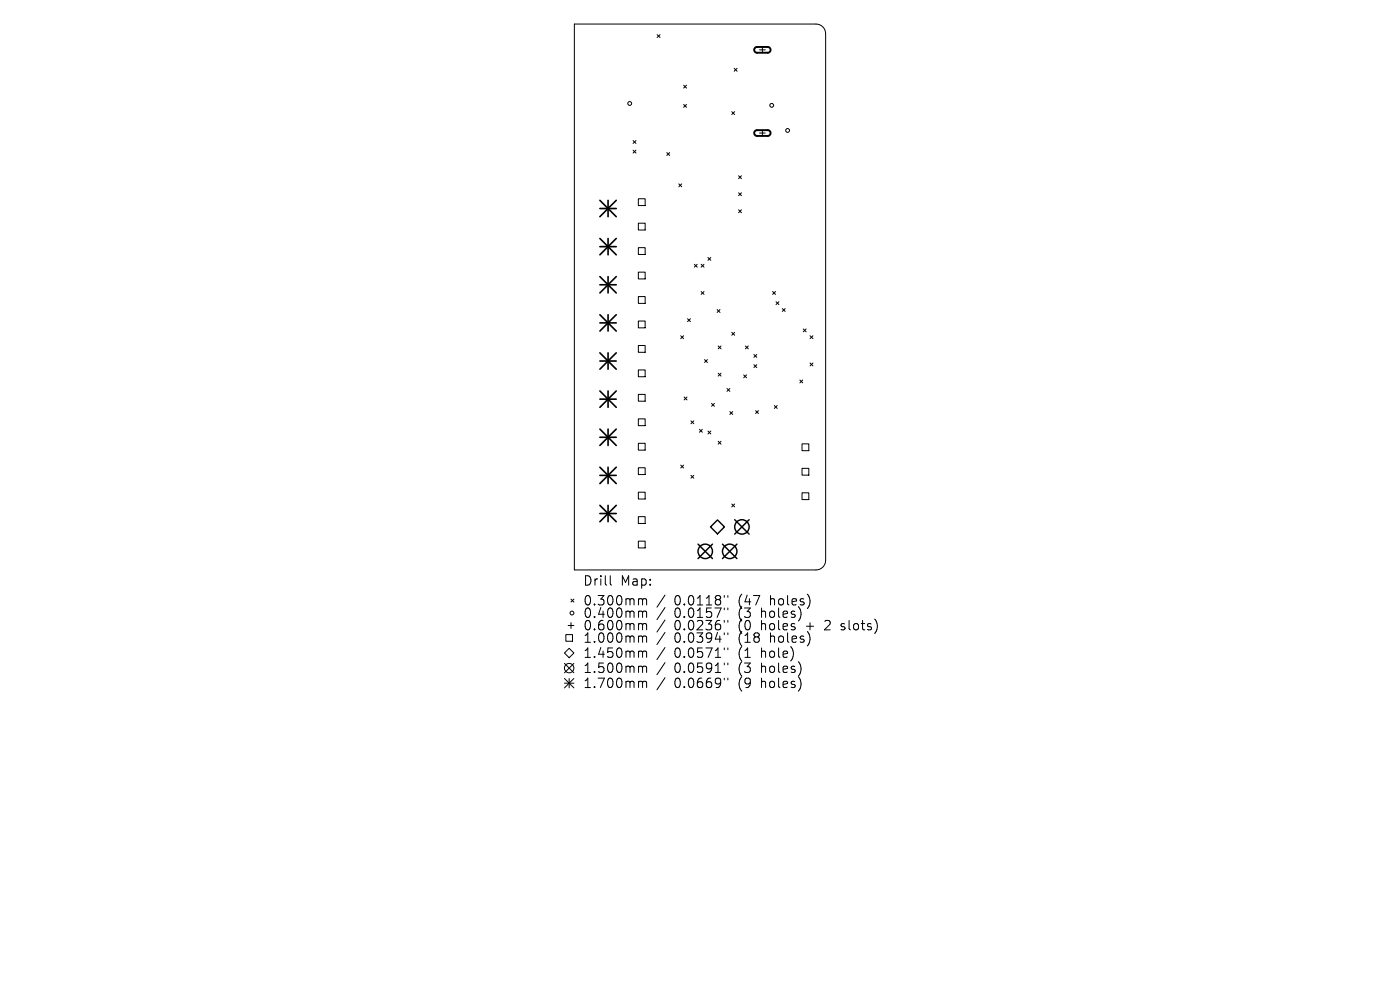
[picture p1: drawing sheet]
<svg xmlns="http://www.w3.org/2000/svg" width="297mm" height="210mm" viewBox="0 0 297 210" stroke-linecap="round" stroke-linejoin="round" font-family="sans-serif">
<defs><g id="words">
<g font-size="2.8">
<text x="123.7" y="124.5">Drill</text>
<text x="131.7" y="124.5">Map:</text>
<text x="123.7" y="128.7">0.300mm</text>
<text x="123.7" y="131.3">0.400mm</text>
<text x="143" y="128.7">0.0118&quot;</text>
<text x="143" y="131.3">0.0157&quot;</text>
<text x="156.6" y="128.7">(47</text>
<text x="156.6" y="131.3">(3</text>
<text x="161.5" y="131.3">holes)</text>
<text x="163.4" y="128.7">holes)</text>
<text x="123.7" y="133.9">0.600mm</text>
<text x="123.7" y="136.6">1.000mm</text>
<text x="143" y="133.9">0.0236&quot;</text>
<text x="143" y="136.6">0.0394&quot;</text>
<text x="156.6" y="133.9">(0</text>
<text x="156.6" y="136.6">(18</text>
<text x="161.5" y="133.9">holes</text>
<text x="163.4" y="136.6">holes)</text>
<text x="171.1" y="133.9">+</text>
<text x="175.2" y="133.9">2</text>
<text x="178.7" y="133.9">slots)</text>
<text x="123.7" y="139.8">1.450mm</text>
<text x="123.7" y="143">1.500mm</text>
<text x="143" y="139.8">0.0571&quot;</text>
<text x="143" y="143">0.0591&quot;</text>
<text x="156.6" y="139.8">(1</text>
<text x="156.6" y="143">(3</text>
<text x="161.5" y="139.8">hole)</text>
<text x="161.5" y="143">holes)</text>
<text x="123.7" y="146.2">1.700mm</text>
<text x="143" y="146.2">0.0669&quot;</text>
<text x="156.6" y="146.2">(9</text>
<text x="161.5" y="146.2">holes)</text>
</g>
</g></defs>
<g fill="none" stroke="#000" stroke-width=".21">
<path d="M121.8 5.1h51.3a2.04 2.04 0 0 1 2.1 2v111.8a2.04 2.04 0 0 1-2.1 2h-51.3zM139.4 7.3l.6 .7M140 7.3l-.6 .7M145 18.1l.6 .6M145.6 18.1l-.6 .6M155.8 14.5l.6 .6M156.4 14.5l-.6 .6M161.1 10.6h1.2M161.7 10v1.2M134.3 29.8l.6 .6M134.3 31.9l.6 .6M134.9 29.8l-.6 .6"/>
<path d="M134.9 31.9l-.6 .6M141.5 32.4l.6 .6M142.1 32.4l-.6 .6M144 39l.6 .6M144.6 39l-.6 .6M145 22.2l.6 .6M145.6 22.2l-.6 .6M155.2 23.7l.7 .6M155.9 23.7l-.7 .6M156.7 37.3l.6 .6M157.3 37.3l-.6 .6M161.1 28.2h1.2"/>
<path d="M161.7 27.6v1.2M135.4 42.2h1.5v1.4h-1.5zM135.4 47.4h1.5v1.4h-1.5zM135.4 52.5h1.5v1.5h-1.5zM135.4 57.7h1.5v1.5h-1.5zM147.3 56.1l.6 .6M147.9 56.1l-.6 .6M148.7 56.1l.7 .6M149.4 56.1l-.7 .6M150.2 54.6l.6 .6M150.8 54.6l-.6 .6M156.7 40.9l.6 .6"/>
<path d="M156.7 44.5l.6 .6M157.3 40.9l-.6 .6M157.3 44.5l-.6 .6M135.4 62.9h1.5v1.5h-1.5zM135.4 68.1h1.5v1.4h-1.5zM135.4 73.3h1.5v1.4h-1.5zM135.4 78.5h1.5v1.4h-1.5zM144.4 71.2l.6 .6M145 71.2l-.6 .6M145.9 67.6l.6 .6M146.5 67.6l-.6 .6M148.7 61.8l.7 .6"/>
<path d="M149.4 61.8l-.7 .6M149.5 76.3l.6 .6M150.1 76.3l-.6 .6M152.1 65.7l.6 .6M152.4 73.4l.6 .6M152.4 79.2l.6 .6M152.7 65.7l-.6 .6M153 73.4l-.6 .6M153 79.2l-.6 .6M155.2 70.5l.7 .6M155.9 70.5l-.7 .6M157.8 79.5l.6 .6"/>
<path d="M158.1 73.4l.6 .6M158.4 79.5l-.6 .6M158.7 73.4l-.6 .6M159.9 75.2l.6 .6M159.9 77.4l.6 .6M160.5 77.4l-.6 .6M160.5 75.2l-.6 .6M163.9 61.8l.6 .6M164.5 61.8l-.6 .6M164.6 64l.6 .6M165.2 64l-.6 .6M166 65.5l.6 .6"/>
<path d="M166.6 65.5l-.6 .6M170.4 69.8l.6 .6M171 69.8l-.6 .6M171.8 71.2l.7 .6M171.8 77l.7 .6M172.5 71.2l-.7 .6M172.5 77l-.7 .6M135.4 83.7h1.5v1.4h-1.5zM135.4 88.9h1.5v1.4h-1.5zM135.4 94h1.5v1.5h-1.5zM135.4 99.2h1.5v1.5h-1.5zM144.4 98.7l.6 .6"/>
<path d="M145 98.7l-.6 .6M145.1 84.2l.6 .6M145.7 84.2l-.6 .6M146.6 89.3l.6 .6M147.2 89.3l-.6 .6M148.4 91.1l.6 .6M149 91.1l-.6 .6M150.2 91.4l.6 .7M150.8 91.4l-.6 .7M151 85.6l.6 .6M151.6 85.6l-.6 .6M152.4 93.6l.6 .6"/>
<path d="M153 93.6l-.6 .6M154.2 82.4l.6 .6M154.8 82.4l-.6 .6M154.8 87.3l.6 .6M155.4 87.3l-.6 .6M160.3 87.1l.6 .6M160.9 87.1l-.6 .6M164.3 86l.6 .6M164.9 86l-.6 .6M169.7 80.6l.6 .6M170.1 94.2h1.5v1.4h-1.5zM170.1 99.3h1.5v1.5h-1.5z"/>
<path d="M170.3 80.6l-.6 .6M135.4 104.4h1.5v1.5h-1.5zM135.4 109.6h1.5v1.4h-1.5zM135.4 114.8h1.5v1.4h-1.5zM146.6 100.8l.6 .6M147.2 100.8l-.6 .6M155.2 106.9l.7 .6M155.9 106.9l-.7 .6M170.1 104.5h1.5v1.5h-1.5zM120 134.6h1.5v1.4h-1.5zM120.5 132.7h1.2M120.7 137.5l1 1-1 1-1-1z"/>
<path d="M121.1 127.1l.6 .6M121.1 132.1v1.2M121.7 127.1l-.6 .6M129.5 122.1v1.7l.2 .3M136 127l.3 .3M136 129.6l.3 .3M136 132.3l.3 .3M136 134.9l.3 .3M136 138.1l.3 .3M136.3 127.3v1M136.3 129.9v1.1M136.3 132.6v1"/>
<path d="M136.3 135.2v1M136.3 138.4v1M136.3 127.3l.3-.3 .5 .1 .1 1.2M136.3 129.9l.3-.3 .5 .1 .1 1.3M136.3 132.6l.3-.3 .5 .1 .1 1.2M136.3 135.2l.3-.3 .5 .1 .1 1.2M136.3 138.4l.3-.3 .5 .1 .1 1.2M141.1 126.2l-1.7 2.6M141.1 128.9l-1.7 2.5M141.1 131.5l-1.7 2.6M141.1 134.2l-1.7 2.5M141.1 137.4l-1.7 2.5"/>
<path d="M153.7 126.3v.4M153.7 129v.4M153.7 131.6v.4M153.7 134.2v.4M153.7 137.4v.4M154.4 126.3v.4M154.4 129v.4M154.4 131.6v.4M154.4 134.2v.4M154.4 137.4v.4M169.9 130l-.1 .9M171.7 126.9v1.3"/>
<path d="M171.7 134.8v1.4M119.7 140.7l2 2M119.7 143.9l2 2M119.7 144.9h2M120.7 143.9v2M121.7 140.7l-2 2M121.7 143.9l-2 2M136 141.3l.3 .3M136 144.5l.3 .3M136.3 141.6v1M136.3 144.8v1M136.3 141.6l.3-.3 .5 .1 .1 1.2"/>
<path d="M136.3 144.8l.3-.3 .5 .1 .1 1.2M141.1 140.6l-1.7 2.5M141.1 143.8l-1.7 2.5M153.7 140.6v.4M153.7 143.8v.4M154.4 140.6v.4M154.4 143.8v.4M169.8 141.2v1.4M169.8 144.4v1.4"/>
<circle cx="133.6" cy="22" r=".41"/>
<circle cx="163.7" cy="22.3" r=".41"/>
<circle cx="167.1" cy="27.7" r=".41"/>
<circle cx="121.3" cy="130" r=".41"/>
<circle cx="120.7" cy="141.7" r="1"/>
</g>
<path d="M160.2 10.1l.4-.1h2.4l.4 .2 .1 .5-.2 .3-.3 .2h-2.5l-.5-.4zM160.2 27.8l.4-.2h2.4l.4 .3 .1 .4-.2 .4-.3 .1h-2.5l-.5-.4z" fill="none" stroke="#000" stroke-width=".41"/>
<path d="M150.7 111.8l1.5-1.5 1.5 1.5-1.5 1.5z" fill="none" stroke="#000" stroke-width=".3"/>
<g fill="none" stroke="#000" stroke-width=".31">
<path d="M148.1 115.4l3 3.1M151.1 115.4l-3 3.1M153.3 115.4l3 3.1M155.9 110.2l3 3.1M156.3 115.4l-3 3.1M158.9 110.2l-3 3.1"/>
<circle cx="149.6" cy="117" r="1.53"/>
<circle cx="154.8" cy="117" r="1.53"/>
<circle cx="157.4" cy="111.8" r="1.53"/>
</g>
<g fill="none" stroke="#000" stroke-width=".35">
<path d="M127.3 42.5l3.4 3.5M127.3 44.2h3.4M127.3 50.6l3.4 3.5M127.3 52.3h3.4M127.3 58.7l3.4 3.4M129 42.5v3.5M129 50.6v3.5M129 58.7v3.4M130.7 42.5l-3.4 3.5M130.7 50.6l-3.4 3.5M130.7 58.7l-3.4 3.4M127.3 60.4h3.4"/>
<path d="M127.3 66.8l3.4 3.4M127.3 68.5h3.4M127.3 74.8l3.4 3.5M127.3 76.6h3.4M129 66.8v3.4M129 74.8v3.5M130.7 66.8l-3.4 3.4M130.7 74.8l-3.4 3.5M127.3 82.9l3.4 3.5M127.3 84.7h3.4M127.3 91l3.4 3.5M127.3 92.8h3.4"/>
<path d="M127.3 99.1l3.4 3.5M129 82.9v3.5M129 91v3.5M129 99.1v3.5M130.7 82.9l-3.4 3.5M130.7 91l-3.4 3.5M130.7 99.1l-3.4 3.5M127.3 100.8h3.4M127.3 107.2l3.4 3.5M127.3 108.9h3.4M129 107.2v3.5M130.7 107.2l-3.4 3.5"/>
</g>
<use href="#words"/>
</svg>
